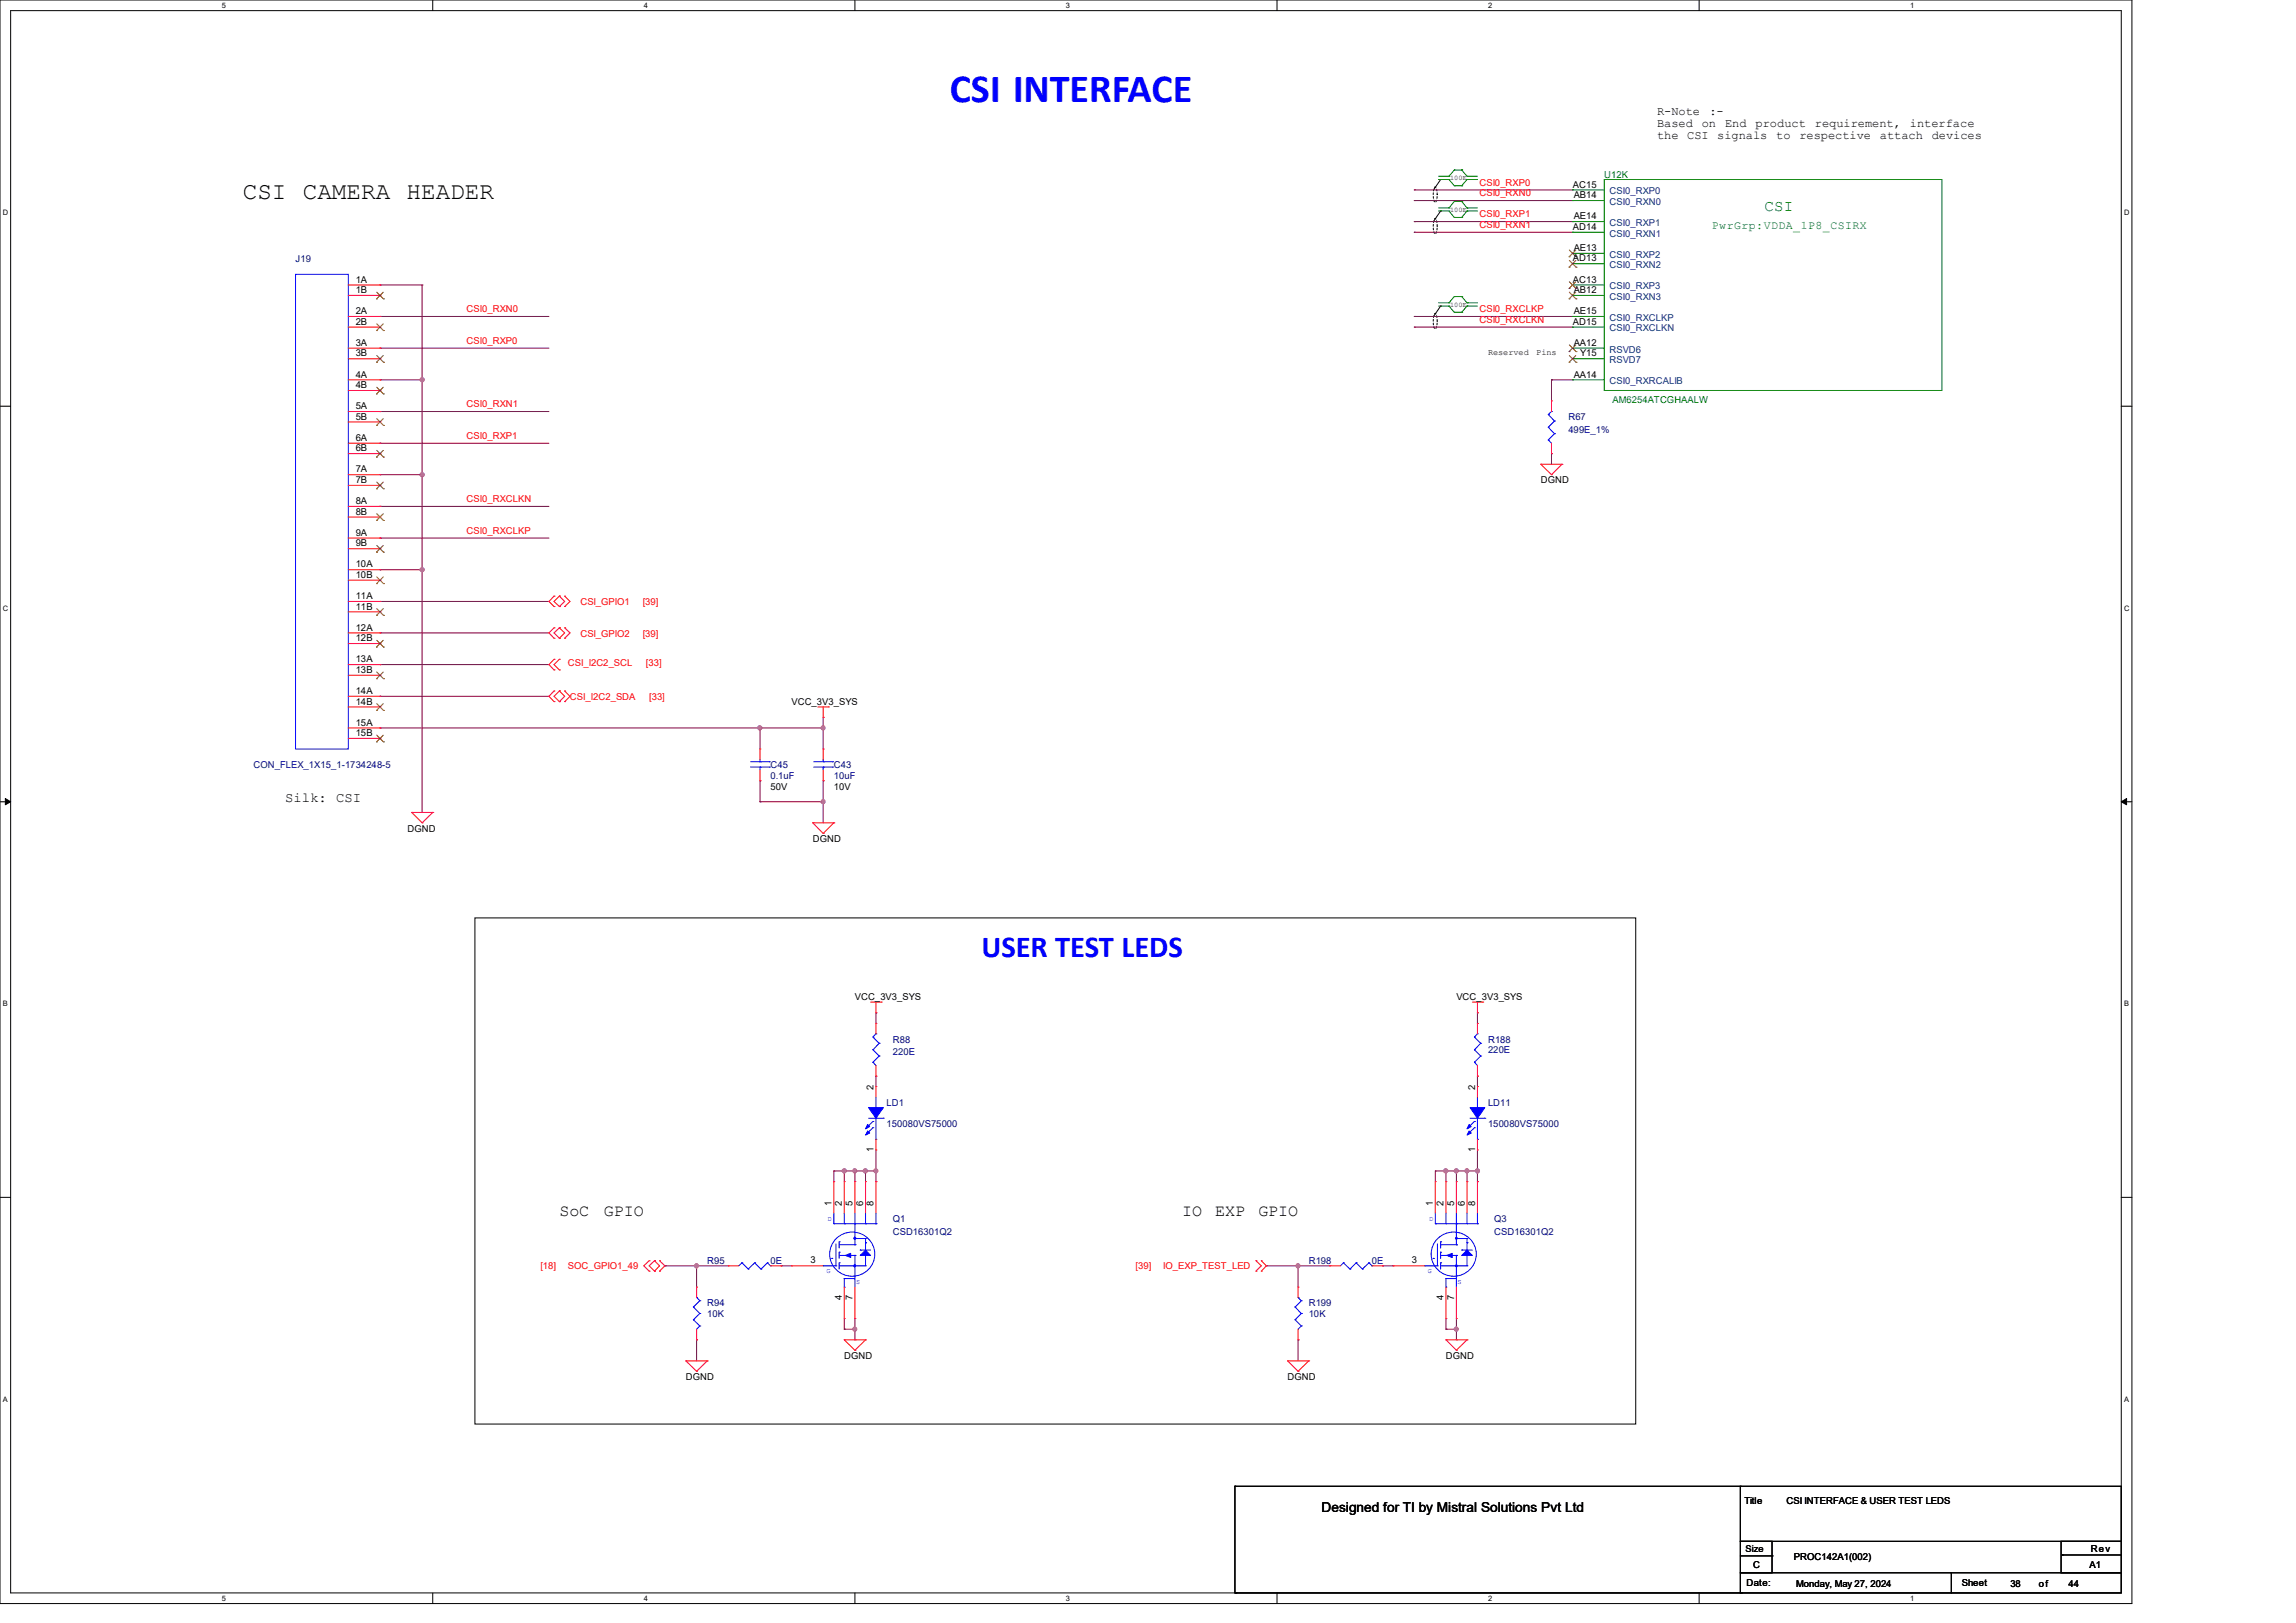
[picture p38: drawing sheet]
<svg xmlns="http://www.w3.org/2000/svg" width="420mm" height="297mm" viewBox="0 0 420 297" stroke-linecap="round" stroke-linejoin="round" font-family="sans-serif">
<defs><g id="words">
<text font-size="7.3" fill="#00f" x="173.7" y="18.6">CSI INTERFACE</text>
<text font-size="5.6" fill="#00f" x="179.5" y="175.2">USER TEST LEDS</text>
<text font-size="4.4" x="44.4" y="36.4">CSI CAMERA HEADER</text>
<g font-size="3">
<text x="102.3" y="222.5">SoC</text>
<text x="110.5" y="222.5">GPIO</text>
<text x="216.2" y="222.5">IO</text>
<text x="222.3" y="222.5">EXP</text>
<text x="230.2" y="222.5">GPIO</text>
</g>
<text font-size="2.9" fill="#008000" x="322.8" y="38.6">CSI</text>
<g font-size="2.5">
<text x="52.2" y="146.9">Silk: CSI</text>
<text x="241.7" y="276.8">Designed for TI by Mistral Solutions Pvt Ltd</text>
</g>
<g font-size="2.2">
<text x="303.1" y="21.1">R-Note</text>
<text x="303.1" y="23.3">Based</text>
<text x="311.3" y="23.3">on</text>
<text x="312.7" y="21.1">:-</text>
<text x="315.5" y="23.3">End</text>
<text x="321.1" y="23.3">product</text>
<text x="332" y="23.3">requirement,</text>
<text x="349.4" y="23.3">interface</text>
<text x="303.1" y="25.5">the</text>
<text x="308.6" y="25.5">CSI</text>
<text x="314.1" y="25.5">signals</text>
<text x="324.9" y="25.5">to</text>
<text x="329.1" y="25.5">respective</text>
<text x="343.9" y="25.5">attach</text>
<text x="353.4" y="25.5">devices</text>
</g>
<text font-size="2.1" fill="#008000" x="313.1" y="41.8">PwrGrp:VDDA_1P8_CSIRX</text>
<g font-size="1.7" fill="#f00">
<text x="270.6" y="34">CSI0_RXP0</text>
<text x="270.6" y="35.9">CSI0_RXN0</text>
<text x="270.6" y="39.7">CSI0_RXP1</text>
<text x="270.6" y="41.7">CSI0_RXN1</text>
<text x="85.3" y="57.1">CSI0_RXN0</text>
<text x="270.6" y="57.1">CSI0_RXCLKP</text>
<text x="270.6" y="59.1">CSI0_RXCLKN</text>
<text x="85.3" y="62.9">CSI0_RXP0</text>
<text x="85.3" y="74.5">CSI0_RXN1</text>
<text x="85.3" y="80.3">CSI0_RXP1</text>
<text x="85.3" y="91.9">CSI0_RXCLKN</text>
<text x="85.3" y="97.7">CSI0_RXCLKP</text>
<text x="106.2" y="110.7">CSI_GPIO1</text>
<text x="117.6" y="110.7">[39]</text>
<text x="106.2" y="116.5">CSI_GPIO2</text>
<text x="117.6" y="116.5">[39]</text>
<text x="103.9" y="121.9">CSI_I2C2_SCL</text>
<text x="118.1" y="121.9">[33]</text>
<text x="104.3" y="128.1">CSI_I2C2_SDA</text>
<text x="118.7" y="128.1">[33]</text>
<text x="98.8" y="232.3">[18]</text>
<text x="103.9" y="232.3">SOC_GPIO1_49</text>
<text x="207.7" y="232.3">[39]</text>
<text x="212.8" y="232.3">IO_EXP_TEST_LED</text>
</g>
<g font-size="1.7">
<text x="287.7" y="34.3">AC15</text>
<text x="287.9" y="36.3">AB14</text>
<text x="287.9" y="40.1">AE14</text>
<text x="287.7" y="42.1">AD14</text>
<text x="287.7" y="47.8">AD13</text>
<text x="287.9" y="45.9">AE13</text>
<text x="65.1" y="51.7">1A</text>
<text x="65.1" y="53.6">1B</text>
<text x="287.7" y="51.7">AC13</text>
<text x="287.9" y="53.6">AB12</text>
<text x="65.1" y="57.5">2A</text>
<text x="65.1" y="59.4">2B</text>
<text x="287.7" y="59.4">AD15</text>
<text x="287.9" y="57.5">AE15</text>
<text x="65.1" y="63.3">3A</text>
<text x="65.1" y="65.2">3B</text>
<text x="287.9" y="63.3">AA12</text>
<text x="289" y="65.2">Y15</text>
<text x="65.1" y="69.1">4A</text>
<text x="65.1" y="71">4B</text>
<text x="287.9" y="69.1">AA14</text>
<text x="65.1" y="74.9">5A</text>
<text x="65.1" y="76.8">5B</text>
<text x="65.1" y="80.7">6A</text>
<text x="65.1" y="82.6">6B</text>
<text x="65.1" y="86.4">7A</text>
<text x="65.1" y="88.4">7B</text>
<text x="281.8" y="88.5">DGND</text>
<text x="65.1" y="92.2">8A</text>
<text x="65.1" y="94.2">8B</text>
<text x="65.1" y="98">9A</text>
<text x="65.1" y="100">9B</text>
<text x="65.1" y="103.8">10A</text>
<text x="65.1" y="105.7">10B</text>
<text x="65.1" y="109.6">11A</text>
<text x="65.1" y="111.5">11B</text>
<text x="65.1" y="115.4">12A</text>
<text x="65.1" y="117.3">12B</text>
<text x="65.1" y="121.2">13A</text>
<text x="65.1" y="123.1">13B</text>
<text x="65.1" y="127">14A</text>
<text x="65.1" y="128.9">14B</text>
<text x="144.8" y="129">VCC_3V3_SYS</text>
<text x="65.1" y="132.8">15A</text>
<text x="65.1" y="134.7">15B</text>
<text x="140.9" y="144.5">50V</text>
<text x="152.5" y="144.5">10V</text>
<text x="74.5" y="152.2">DGND</text>
<text x="148.7" y="154.1">DGND</text>
<text x="156.4" y="183.1">VCC_3V3_SYS</text>
<text x="266.4" y="183.1">VCC_3V3_SYS</text>
<text x="159.8" y="199.4" transform="rotate(-90 159.8 199.4)">2</text>
<text x="269.8" y="199.4" transform="rotate(-90 269.8 199.4)">2</text>
<text x="159.8" y="210.8" transform="rotate(-90 159.8 210.8)">1</text>
<text x="269.8" y="210.8" transform="rotate(-90 269.8 210.8)">1</text>
<text x="152.1" y="220.6" transform="rotate(-90 152.1 220.6)">1</text>
<text x="154" y="220.6" transform="rotate(-90 154 220.6)">2</text>
<text x="156" y="220.6" transform="rotate(-90 156 220.6)">5</text>
<text x="157.9" y="220.6" transform="rotate(-90 157.9 220.6)">6</text>
<text x="159.8" y="220.6" transform="rotate(-90 159.8 220.6)">8</text>
<text x="262.1" y="220.6" transform="rotate(-90 262.1 220.6)">1</text>
<text x="264.1" y="220.6" transform="rotate(-90 264.1 220.6)">2</text>
<text x="266" y="220.6" transform="rotate(-90 266 220.6)">5</text>
<text x="267.9" y="220.6" transform="rotate(-90 267.9 220.6)">6</text>
<text x="269.8" y="220.6" transform="rotate(-90 269.8 220.6)">8</text>
<text x="148.2" y="231.2">3</text>
<text x="258.3" y="231.2">3</text>
<text x="154" y="237.9" transform="rotate(-90 154 237.9)">4</text>
<text x="156" y="237.9" transform="rotate(-90 156 237.9)">7</text>
<text x="264.1" y="237.9" transform="rotate(-90 264.1 237.9)">4</text>
<text x="266" y="237.9" transform="rotate(-90 266 237.9)">7</text>
<text x="154.4" y="248.7">DGND</text>
<text x="264.5" y="248.7">DGND</text>
<text x="125.5" y="252.6">DGND</text>
<text x="235.5" y="252.6">DGND</text>
<text x="319.1" y="275.2">Title</text>
<text x="326.8" y="275.2">CSI INTERFACE &amp; USER TEST LEDS</text>
<text x="319.3" y="284">Size</text>
<text x="320.7" y="286.9">C</text>
<text x="328.2" y="285.4">PROC142A1(002)</text>
<text x="382.2" y="286.9">A1</text>
<text x="382.4" y="284.1">Rev</text>
<text x="319.5" y="290.2">Date:</text>
<text x="328.6" y="290.4">Monday, May 27, 2024</text>
<text x="358.9" y="290.2">Sheet</text>
<text x="367.7" y="290.4">38</text>
<text x="373" y="290.4">of</text>
<text x="378.4" y="290.4">44</text>
</g>
<g font-size="1.7" fill="#008000">
<text x="293.4" y="32.5">U12K</text>
<text x="295" y="73.8">AM6254ATCGHAALW</text>
</g>
<g font-size="1.7" fill="#004080">
<text x="294.4" y="35.6">CSI0_RXP0</text>
<text x="294.4" y="37.5">CSI0_RXN0</text>
<text x="294.4" y="41.4">CSI0_RXP1</text>
<text x="294.4" y="43.3">CSI0_RXN1</text>
<text x="294.4" y="47.2">CSI0_RXP2</text>
<text x="294.4" y="49.1">CSI0_RXN2</text>
<text x="294.4" y="53">CSI0_RXP3</text>
<text x="294.4" y="54.9">CSI0_RXN3</text>
<text x="294.4" y="58.7">CSI0_RXCLKP</text>
<text x="294.4" y="64.5">RSVD6</text>
<text x="294.4" y="60.7">CSI0_RXCLKN</text>
<text x="294.4" y="66.5">RSVD7</text>
<text x="294.4" y="70.3">CSI0_RXRCALIB</text>
</g>
<g font-size="1.7" fill="#000080">
<text x="54.1" y="48">J19</text>
<text x="286.9" y="76.9">R67</text>
<text x="286.9" y="79.2">499E_1%</text>
<text x="46.4" y="140.6">CON_FLEX_1X15_1-1734248-5</text>
<text x="140.9" y="140.6">C45</text>
<text x="140.9" y="142.5">0.1uF</text>
<text x="152.5" y="140.6">C43</text>
<text x="152.5" y="142.5">10uF</text>
<text x="163.3" y="190.8">R88</text>
<text x="272.2" y="190.8">R188</text>
<text x="163.3" y="193.1">220E</text>
<text x="272.2" y="192.7">220E</text>
<text x="162.2" y="202.4">LD1</text>
<text x="272.2" y="202.4">LD11</text>
<text x="162.2" y="206.2">150080VS75000</text>
<text x="272.2" y="206.2">150080VS75000</text>
<text x="163.3" y="223.6">Q1</text>
<text x="163.3" y="225.9">CSD16301Q2</text>
<text x="273.3" y="223.6">Q3</text>
<text x="273.3" y="225.9">CSD16301Q2</text>
<text x="129.4" y="231.3">R95</text>
<text x="140.9" y="231.3">0E</text>
<text x="239.4" y="231.3">R198</text>
<text x="250.9" y="231.3">0E</text>
<text x="129.4" y="239.1">R94</text>
<text x="239.4" y="239.1">R199</text>
<text x="129.4" y="241">10K</text>
<text x="239.4" y="241">10K</text>
</g>
<g font-size="1.6">
<text x="272.2" y="64.9">Reserved</text>
<text x="281" y="64.9">Pins</text>
</g>
<g font-size="1.4">
<text x="40.6" y="1.4">5</text>
<text x="117.8" y="1.4">4</text>
<text x="195" y="1.4">3</text>
<text x="272.2" y="1.4">2</text>
<text x="349.4" y="1.4">1</text>
<text x=".5" y="39.4">D</text>
<text x="388.5" y="39.4">D</text>
<text x=".5" y="111.8">C</text>
<text x="388.5" y="111.8">C</text>
<text x=".5" y="184.2">B</text>
<text x="388.5" y="184.2">B</text>
<text x=".5" y="256.5">A</text>
<text x="388.5" y="256.5">A</text>
<text x="40.6" y="292.9">5</text>
<text x="117.8" y="292.9">4</text>
<text x="195" y="292.9">3</text>
<text x="272.2" y="292.9">2</text>
<text x="349.4" y="292.9">1</text>
</g>
<g font-size="1.3">
<text x="265.3" y="32.9">100E</text>
<text x="265.3" y="38.7">100E</text>
<text x="265.3" y="56.1">100E</text>
</g>
<g font-size="1.3" fill="#00f">
<text x="151.3" y="223.5">D</text>
<text x="261.4" y="223.5">D</text>
<text x="151.2" y="232.9">G</text>
<text x="261.2" y="232.9">G</text>
<text x="156.6" y="235">S</text>
<text x="266.6" y="235">S</text>
</g>
</g></defs>
<path d="M0 0h390v293.5h-390zM1.9 1.9h386.1v289.6h-386.1z" fill="none" stroke="#000" stroke-width=".18"/>
<g fill="#fff">
<path d="M40.6 .2h.7v1.5h-.7z"/>
<path d="M40.6 291.7h.7v1.5h-.7z"/>
</g>
<path d="M79.2 0v1.9M79.2 291.5v2" fill="none" stroke="#000" stroke-width=".18"/>
<g fill="#fff">
<path d="M117.8 .2h.7v1.5h-.7z"/>
<path d="M117.8 291.7h.7v1.5h-.7z"/>
</g>
<path d="M156.4 0v1.9M156.4 291.5v2" fill="none" stroke="#000" stroke-width=".18"/>
<g fill="#fff">
<path d="M195 .2h.7v1.5h-.7z"/>
<path d="M195 291.7h.7v1.5h-.7z"/>
</g>
<path d="M233.6 0v1.9M233.6 291.5v2" fill="none" stroke="#000" stroke-width=".18"/>
<g fill="#fff">
<path d="M272.2 .2h.8v1.5h-.8z"/>
<path d="M272.2 291.7h.8v1.5h-.8z"/>
</g>
<path d="M310.8 0v1.9M310.8 291.5v2" fill="none" stroke="#000" stroke-width=".18"/>
<g fill="#fff">
<path d="M349.4 .2h.8v1.5h-.8z"/>
<path d="M349.4 291.7h.8v1.5h-.8z"/>
<path d="M.5 38.1h1v1.6h-1z"/>
<path d="M388.5 38.1h1v1.6h-1z"/>
<path d="M.5 110.5h1v1.6h-1z"/>
<path d="M388.5 110.5h1v1.6h-1z"/>
</g>
<path d="M0 74.3h1.9M388 74.3h2" fill="none" stroke="#000" stroke-width=".18"/>
<g fill="#fff">
<path d="M.5 182.9h.9v1.5h-.9z"/>
<path d="M388.5 182.9h.9v1.5h-.9z"/>
</g>
<path d="M0 146.7h1.9M388 146.7h2" fill="none" stroke="#000" stroke-width=".18"/>
<path d="M1 146.1l.9 .6-.9 .6zM388 146.7l1-.6v1.2z" fill="#000" stroke="#000" stroke-width=".18"/>
<g fill="#fff">
<path d="M.5 255.3h.9v1.5h-.9z"/>
<path d="M388.5 255.3h.9v1.5h-.9z"/>
</g>
<g fill="none" stroke="#000" stroke-width=".18">
<path d="M263.5 32.9h.1M263.5 38.6h.1M263.5 32.9l-1.2 1.7M263.5 38.6l-1.2 1.7M263.5 56h.1M263.5 56l-1.2 1.7M86.9 168h212.3v92.6h-212.3zM0 219.1h1.9M388 219.1h2M225.9 272h.1M225.9 272h92.6M225.9 272v19.5"/>
<path d="M318.3 272h69.7v10.1h-69.7zM225.9 291.5h.1M226.1 291.5h.1M226.1 291.5h92.6M318.3 282.1h5.8v5.7h-5.8zM318.3 287.8h38.7v3.7h-38.7zM318.3 284.7h5.8M324.1 284.7h.1M357 287.8h31v3.7h-31zM377 282.1h11v5.7h-11zM377.2 284.6h.1M377.2 284.6h10.8"/>
</g>
<g fill="none" stroke="#008000" stroke-width=".18">
<path d="M263.1 32.9h1.9M263.1 32.3h1.9M263.1 38.6h1.9M263.1 38.1h1.9M265 32.9h.1M265 32.3h.1M265 38.6h.1M265 38.1h.1M265 32.9l1 1.1M265 38.6l1 1.2M266 34h.1M266 31.1h.1"/>
<path d="M266 39.8h.1M266 36.9h.1M266 31.1h1.4M266 31.1l-1 1.2M266 34h1.4M266 36.9h1.4M266 36.9l-1 1.2M266 39.8h1.4M267.4 34h.1M267.4 31.1h.1M267.4 39.8h.1M267.4 36.9h.1"/>
<path d="M267.4 31.1l1 1.2M267.4 36.9l1 1.2M268.4 32.9h.1M268.4 32.3h.1M268.4 38.6h.1M268.4 38.1h.1M268.4 32.9l-1 1.1M268.4 32.9h1.9M268.4 32.3h1.9M268.4 38.6l-1 1.2M268.4 38.6h1.9M268.4 38.1h1.9"/>
<path d="M287.7 36.7h.1M287.7 34.8h.1M287.7 36.7h5.8M287.7 34.8h5.8M293.5 32.9h61.7v38.6h-61.7zM263.1 56h1.9M263.1 55.4h1.9M265 56h.1M265 55.4h.1M265 56l1 1.1M266 57.1h.1M266 54.3h.1"/>
<path d="M266 54.3h1.4M266 54.3l-1 1.1M266 57.1h1.4M267.4 57.1h.1M267.4 54.3h.1M267.4 54.3l1 1.1M268.4 56h.1M268.4 55.4h.1M268.4 56l-1 1.1M268.4 56h1.9M268.4 55.4h1.9M287.7 42.5h.1"/>
<path d="M287.7 40.6h.1M287.7 46.4h.1M287.7 48.3h.1M287.7 54.1h.1M287.7 52.2h.1M287.7 59.9h.1M287.7 57.9h.1M287.7 42.5h5.8M287.7 40.6h5.8M287.7 46.4h5.8M287.7 48.3h5.8M287.7 54.1h5.8"/>
<path d="M287.7 52.2h5.8M287.7 59.9h5.8M287.7 57.9h5.8M287.7 65.7h.1M287.7 63.7h.1M287.7 69.5h.1M287.7 65.7h5.8M287.7 63.7h5.8M287.7 69.5h5.8"/>
</g>
<path d="M262.4 34.3l.1-.1a2.97 2.97 0 0 1 0 2.8 3 3 0 0 1-.1-2.7zM262.4 40.1l.1-.1a2.97 2.97 0 0 1 0 2.8 3 3 0 0 1-.1-2.7zM262.4 57.5l.1-.1a2.97 2.97 0 0 1 0 2.8 3 3 0 0 1-.1-2.7z" fill="none" stroke="#000" stroke-width=".18" stroke-dasharray=".3"/>
<g fill="none" stroke="#800040" stroke-width=".18">
<path d="M258.7 34.8h.1M258.7 36.7h.1M258.7 34.8h29M258.7 36.7h29M69.5 52.2h.1M69.5 57.9h.1M69.5 57.9h30.9M69.5 52.2h7.7M77.2 52.2h.1M77.2 52.2v96.5M258.7 40.6h.1M258.7 42.5h.1"/>
<path d="M258.7 57.9h.1M258.7 59.9h.1M258.7 40.6h29M258.7 42.5h29M258.7 57.9h29M258.7 59.9h29M69.5 69.5h.1M69.5 63.7h.1M69.5 75.3h.1M69.5 69.5h7.7M69.5 63.7h30.9M69.5 75.3h30.9"/>
<path d="M77.2 69.5h.1M283.8 69.5h.1M283.8 69.5h3.9M283.8 69.5v3.9M69.5 86.9h.1M69.5 81.1h.1M69.5 98.5h.1M69.5 92.7h.1M69.5 86.9h7.7M69.5 81.1h30.9M69.5 98.5h30.9M69.5 92.7h30.9"/>
<path d="M77.2 86.9h.1M283.8 83h.1M283.8 83v2M69.5 104.3h.1M69.5 110.1h.1M69.5 115.8h.1M69.5 104.3h7.7M69.5 110.1h30.9M69.5 115.8h30.9M77.2 104.3h.1M69.5 133.2h.1M69.5 121.6h.1"/>
<path d="M69.5 127.4h.1M69.5 133.2h81.1M69.5 121.6h30.9M69.5 127.4h30.9M139 133.2h.1M139 133.2v3.9M150.6 131.3h.1M150.6 133.2h.1M150.6 131.3v5.8M139 142.9h.1M139 146.7h.1M139 142.9v3.8"/>
<path d="M139 146.7h11.6M150.6 142.9h.1M150.6 146.7h.1M150.6 142.9v7.7M160.2 185.3h.1M160.2 196.9h.1M160.2 185.3v2M160.2 196.9v1.9M270.3 185.3h.1M270.3 196.9h.1M270.3 185.3v2M270.3 196.9v1.9"/>
<path d="M152.5 214.3h.1M152.5 214.3v1.9M152.5 214.3h7.7M154.4 214.3h.1M154.4 214.3v1.9M156.4 214.3h.1M156.4 214.3v1.9M158.3 214.3h.1M158.3 214.3v1.9M160.2 214.3h.1M160.2 216.2h.1M160.2 210.4v5.8"/>
<path d="M262.6 214.3h.1M262.6 214.3h7.7M262.6 214.3v1.9M264.5 214.3h.1M264.5 214.3v1.9M266.4 214.3h.1M266.4 214.3v1.9M268.4 214.3h.1M268.4 214.3v1.9M270.3 214.3h.1M270.3 216.2h.1M270.3 210.4v5.8"/>
<path d="M121.6 231.6h.1M121.6 231.6h11.6M127.4 231.6h.1M127.4 231.6v3.9M142.9 231.6h.1M142.9 231.6h1.9M231.6 231.6h.1M231.6 231.6h11.6M237.4 231.6h.1M237.4 231.6v3.9M252.9 231.6h.1M252.9 231.6h1.9"/>
<path d="M127.4 245.2h.1M127.4 245.2v3.8M154.4 243.2h.1M154.4 241.3v1.9M154.4 243.2h2M156.4 243.2h.1M156.4 245.2h.1M156.4 241.3v3.9M237.4 245.2h.1M237.4 245.2v3.8M264.5 243.2h.1M264.5 243.2h1.9"/>
<path d="M264.5 241.3v1.9M266.4 243.2h.1M266.4 245.2h.1M266.4 241.3v3.9"/>
</g>
<g fill="#f0f" stroke="#f0f" stroke-width=".18">
<circle cx="77.2" cy="86.9" r=".38"/>
<circle cx="77.2" cy="69.5" r=".38"/>
<circle cx="77.2" cy="104.2" r=".38"/>
<circle cx="139" cy="133.2" r=".38"/>
<circle cx="150.5" cy="146.7" r=".37"/>
<circle cx="150.5" cy="133.2" r=".37"/>
<circle cx="156.3" cy="243.2" r=".37"/>
<circle cx="127.4" cy="231.6" r=".37"/>
<circle cx="237.4" cy="231.6" r=".37"/>
<circle cx="266.4" cy="243.2" r=".37"/>
<circle cx="160.2" cy="214.3" r=".37"/>
<circle cx="154.4" cy="214.3" r=".38"/>
<circle cx="156.3" cy="214.3" r=".37"/>
<circle cx="158.3" cy="214.3" r=".38"/>
<circle cx="264.5" cy="214.3" r=".38"/>
<circle cx="266.4" cy="214.3" r=".37"/>
<circle cx="268.3" cy="214.3" r=".37"/>
<circle cx="270.3" cy="214.3" r=".38"/>
</g>
<g fill="none" stroke="#f00" stroke-width=".18">
<path d="M63.7 52.2h5.8M63.7 57.9h5.8M63.7 54.1h5.8M63.7 59.9h5.8M69.5 52.2h.1M69.5 57.9h.1M69.5 54.1h.1M69.5 59.9h.1M63.7 63.7h5.8M63.7 69.5h5.8M63.7 65.7h5.8M63.7 71.5h5.8"/>
<path d="M63.7 75.3h5.8M63.7 77.2h5.8M69.5 63.7h.1M69.5 69.5h.1M69.5 65.7h.1M69.5 71.5h.1M69.5 75.3h.1M69.5 77.2h.1M283.8 73.4h.1M283.8 73.4v1.9M63.7 81.1h5.8M63.7 83h5.8"/>
<path d="M63.7 86.9h5.8M63.7 88.8h5.8M63.7 92.7h5.8M63.7 94.6h5.8M63.7 98.5h5.8M69.5 81.1h.1M69.5 83h.1M69.5 86.9h.1M69.5 88.8h.1M69.5 92.7h.1M69.5 94.6h.1M69.5 98.5h.1"/>
<path d="M281.9 85h.1M281.9 85h3.8M281.9 85l1.9 1.9M283.8 86.9h.1M283.8 83h.1M283.8 81.1v1.9M285.7 85h.1M285.7 85l-1.9 1.9M63.7 100.4h5.8M63.7 110.1h5.8M63.7 112h5.8M63.7 115.8h5.8"/>
<path d="M63.7 117.8h5.8M63.7 104.3h5.8M63.7 106.2h5.8M69.5 100.4h.1M69.5 110.1h.1M69.5 112h.1M69.5 115.8h.1M69.5 117.8h.1M69.5 104.3h.1M69.5 106.2h.1M101.3 109.1h.1M101.3 111h.1"/>
<path d="M101.3 114.9h.1M101.3 116.8h.1M101.3 109.1l-.9 1 .9 .9M101.3 114.9l-.9 .9 .9 1M102.3 111h.1M102.3 109.1h.1M102.3 116.8h.1M102.3 114.9h.1M102.3 109.1l-1 1 1 .9M102.3 109.1l1 1-1 .9M102.3 114.9l-1 .9 1 1M102.3 114.9l1 .9-1 1"/>
<path d="M103.3 109.1h.1M103.3 111h.1M103.3 114.9h.1M103.3 116.8h.1M103.3 109.1l1 1-1 .9M103.3 114.9l1 .9-1 1M63.7 129.4h5.8M63.7 121.6h5.8M63.7 123.6h5.8M63.7 127.4h5.8M63.7 133.2h5.8M63.7 135.1h5.8"/>
<path d="M69.5 121.6h.1M69.5 123.6h.1M69.5 127.4h.1M69.5 129.4h.1M69.5 133.2h.1M69.5 135.1h.1M101.3 122.6h.1M101.3 120.6h.1M101.3 126.4h.1M101.3 128.4h.1M101.3 120.6l-.9 1 .9 1M101.3 126.4l-.9 1 .9 1"/>
<path d="M102.3 120.6h.1M102.3 122.6h.1M102.3 128.4h.1M102.3 126.4h.1M102.3 120.6l-1 1 1 1M102.3 126.4l-1 1 1 1M102.3 126.4l1 1-1 1M103.3 126.4h.1M103.3 128.4h.1M103.3 126.4l1 1-1 1M139 137.1h.1M139 137.1v1.9"/>
<path d="M149.6 129.4h2M150.6 131.3h.1M150.6 137.1h.1M150.6 129.4v1.9M150.6 137.1v1.9M151.6 129.4h.1M75.3 148.7h.1M75.3 148.7h3.9M75.3 148.7l1.9 1.9M77.2 150.6h.1M79.2 148.7h.1M79.2 148.7l-2 1.9"/>
<path d="M139 142.9h.1M139 140.9v2M148.7 150.6h.1M148.7 150.6h3.8M148.7 150.6l1.9 1.9M150.6 152.5h.1M150.6 142.9h.1M150.6 140.9v2M152.5 150.6h.1M152.5 150.6l-1.9 1.9M159.3 183.4h1.9M160.2 185.3h.1"/>
<path d="M160.2 198.8h.1M160.2 196.9h.1M160.2 187.3h.1M160.2 183.4v1.9M160.2 187.3v1.9M160.2 195v1.9M160.2 198.8v2M161.2 183.4h.1M269.3 183.4h1.9M270.3 185.3h.1M270.3 198.8h.1M270.3 196.9h.1"/>
<path d="M270.3 187.3h.1M270.3 183.4v1.9M270.3 187.3v1.9M270.3 195v1.9M270.3 198.8v2M271.2 183.4h.1M152.5 216.2h.1M152.5 216.2v5.8M154.4 216.2h.1M154.4 216.2v5.8M156.4 216.2h.1M156.4 216.2v5.8"/>
<path d="M158.3 216.2h.1M158.3 216.2v5.8M160.2 216.2h.1M160.2 210.4h.1M160.2 208.5v1.9M160.2 216.2v5.8M262.6 216.2h.1M262.6 216.2v5.8M264.5 216.2h.1M264.5 216.2v5.8M266.4 216.2h.1M266.4 216.2v5.8"/>
<path d="M268.4 216.2h.1M268.4 216.2v5.8M270.3 216.2h.1M270.3 210.4h.1M270.3 208.5v1.9M270.3 216.2v5.8M118.7 230.7h.1M118.7 232.6h.1M118.7 230.7l-.9 .9 .9 1M119.7 232.6h.1M119.7 230.7h.1M119.7 230.7l.9 .9-.9 1"/>
<path d="M119.7 230.7l-1 .9 1 1M120.6 230.7h.1M120.6 232.6h.1M120.6 230.7l1 .9-1 1M127.4 235.5h.1M127.4 235.5v1.9M133.2 231.6h.1M133.2 231.6h1.9M140.9 231.6h2M142.9 231.6h.1M144.8 231.6h.1M144.8 231.6h5.8"/>
<path d="M154.4 235.5v5.8M156.4 235.5v5.8M229.7 230.7h.1M229.7 232.6h.1M229.7 230.7l1 .9-1 1M230.7 232.6h.1M230.7 230.7h.1M230.7 230.7l.9 .9-.9 1M237.4 235.5h.1M237.4 235.5v1.9M243.2 231.6h.1M243.2 231.6h2"/>
<path d="M251 231.6h1.9M252.9 231.6h.1M254.8 231.6h.1M254.8 231.6h5.8M264.5 235.5v5.8M266.4 235.5v5.8M125.5 249h.1M125.5 249h3.9M125.5 249l1.9 2M127.4 251h.1M127.4 245.2h.1M127.4 243.2v2"/>
<path d="M129.4 249h.1M129.4 249l-2 2M154.4 245.2h.1M154.4 241.3h.1M154.4 245.2h3.9M154.4 245.2l2 1.9M156.4 247.1h.1M156.4 241.3h.1M158.3 245.2h.1M158.3 245.2l-1.9 1.9M235.5 249h.1M235.5 249h3.9"/>
<path d="M235.5 249l1.9 2M237.4 251h.1M237.4 245.2h.1M237.4 243.2v2M239.4 249h.1M239.4 249l-2 2M264.5 245.2h.1M264.5 241.3h.1M264.5 245.2h3.9M264.5 245.2l1.9 1.9M266.4 247.1h.1M266.4 241.3h.1"/>
<path d="M268.4 245.2h.1M268.4 245.2l-2 1.9"/>
</g>
<g fill="none" stroke="#00f" stroke-width=".18">
<path d="M54.1 50.2h9.6v86.9h-9.6zM283.2 78.2h.1M283.2 75.9h.1M283.2 78.2l1.2 1.2M283.2 75.9l1.2 1.1M283.8 75.3h.1M283.8 75.3l-.6 .6M284.4 79.4h.1M284.4 77h.1M284.4 79.4l-1.2 1.1M284.4 77l-1.2 1.2M283.2 80.5h.1"/>
<path d="M283.2 80.5l.6 .6M137.3 139.4h3.5M139 139.4h.1M139 139v.4M140.8 139.4h.1M148.8 139.4h3.5M150.6 139.4h.1M150.6 139v.4M152.3 139.4h.1M137.3 140.4h3.5M139 140.4h.1M139 140.4v.5"/>
<path d="M140.8 140.4h.1M148.8 140.4h3.5M150.6 140.4h.1M150.6 140.4v.5M152.3 140.4h.1M159.7 194.4h.1M159.7 192.1h.1M159.7 189.8h.1M159.7 194.4l.5 .6M159.7 192.1l1.1 1.2M159.7 189.8l1.1 1.1M160.2 189.2h.1"/>
<path d="M160.2 189.2l-.5 .6M160.8 193.3h.1M160.8 190.9h.1M160.8 193.3l-1.1 1.1M160.8 190.9l-1.1 1.2M269.7 194.4h.1M269.7 192.1h.1M269.7 189.8h.1M269.7 194.4l.6 .6M269.7 192.1l1.1 1.2M269.7 189.8l1.1 1.1M270.3 189.2h.1"/>
<path d="M270.3 189.2l-.6 .6M270.8 193.3h.1M270.8 190.9h.1M270.8 193.3l-1.1 1.1M270.8 190.9l-1.1 1.2M158.9 204.6h2.7M159.7 205.2h.1M159.7 206.4h.1M159.7 205.2l-1.2 1.2M159.7 206.4l-1.2 1.1M160.2 202.7h.1M160.2 208.5h.1"/>
<path d="M160.2 200.8v1.9M160.2 204.6v3.9M161.6 204.6h.1M268.9 204.6h2.7M269.7 205.2h.1M269.7 206.4h.1M269.7 205.2l-1.2 1.2M269.7 206.4l-1.2 1.1M270.3 202.7h.1M270.3 208.5h.1M270.3 200.8v1.9M270.3 204.6v3.9"/>
<path d="M271.6 204.6h.1M126.8 239.2h.1M126.8 239.2l1.2 1.2M127.4 237.4h.1M127.4 237.4l.6 .6M128 238h.1M128 238l-1.2 1.2M135.7 231.1h.1M135.7 231.1l-.6 .5M135.7 231.1l1.2 1.1M136.9 232.2h.1M138 231.1h.1"/>
<path d="M138 231.1l-1.1 1.1M138 231.1l1.2 1.1M139.2 232.2h.1M140.4 231.1h.1M140.4 231.1l-1.2 1.1M140.4 231.1l.5 .5M140.9 231.6h.1M150.6 231.6h.1M150.6 231.6h2.3M152.1 230.3h.1M152.5 223.9h.1M152.5 223.9h7.7"/>
<path d="M152.5 222v1.9M152.9 231.6h.1M152.9 227.6v4M153.5 227.2h.1M153.5 231.1h.1M153.5 229.2h.1M153.5 231.6h4.8M153.5 229.7h2.9M153.5 227.8h2.9M153.5 227.2v1.2M153.5 229.2v1.1M153.5 231.1v1.1"/>
<path d="M154.4 223.9h.1M154.4 235.5h.1M154.4 234h.1M154.4 234h2M154.4 222v1.9M154.4 234v1.5M156.4 223.9h.1M156.4 229.7h.1M156.4 227.8h.1M156.4 226.7h1.9M156.4 222v5.8M156.4 229.7v5.8"/>
<path d="M157.4 228.8h.1M157.4 228.8h1.9M158.3 223.9h.1M158.3 226.7h.1M158.3 231.6h.1M158.3 227.4h.1M158.3 222v1.9M158.3 226.7v4.9M160.2 223.9h.1M160.2 222v1.9M236.9 239.2h.1M236.9 239.2l1.1 1.2"/>
<path d="M237.4 237.4h.1M237.4 237.4l.6 .6M238 238h.1M238 238l-1.1 1.2M245.7 231.1h.1M245.7 231.1l-.5 .5M245.7 231.1l1.2 1.1M246.9 232.2h.1M248.1 231.1h.1M248.1 231.1l-1.2 1.1M248.1 231.1l1.1 1.1M249.2 232.2h.1"/>
<path d="M250.4 231.1h.1M250.4 231.1l-1.2 1.1M250.4 231.1l.6 .5M251 231.6h.1M260.6 231.6h.1M260.6 231.6h2.3M262.2 230.3h.1M262.6 223.9h.1M262.6 222v1.9M262.6 223.9h7.7M262.9 231.6h.1M262.9 227.6v4"/>
<path d="M263.5 227.2h.1M263.5 231.1h.1M263.5 229.2h.1M263.5 231.6h4.9M263.5 229.7h2.9M263.5 227.2v1.2M263.5 229.2v1.1M263.5 231.1v1.1M263.5 227.8h2.9M264.5 223.9h.1M264.5 235.5h.1M264.5 234h.1"/>
<path d="M264.5 222v1.9M264.5 234v1.5M264.5 234h1.9M266.4 223.9h.1M266.4 229.7h.1M266.4 227.8h.1M266.4 222v5.8M266.4 229.7v5.8M266.4 226.7h2M267.4 228.8h.1M267.4 228.8h1.9M268.4 223.9h.1"/>
<path d="M268.4 226.7h.1M268.4 231.6h.1M268.4 227.4h.1M268.4 222v1.9M268.4 226.7v4.9M270.3 223.9h.1M270.3 222v1.9M126.8 241.5h.1M126.8 241.5l1.2 1.2M128 242.7h.1M128 240.4h.1M128 242.7l-.6 .5"/>
<path d="M128 240.4l-1.2 1.1M236.9 241.5h.1M236.9 241.5l1.1 1.2M238 242.7h.1M238 240.4h.1M238 242.7l-.6 .5M238 240.4l-1.1 1.1"/>
<circle cx="155.9" cy="229.5" r="4.1"/>
<circle cx="266" cy="229.5" r="4.1"/>
</g>
<g fill="#00f" stroke="#00f" stroke-width=".18">
<path d="M264.7 229.7l.9-.3v.7z"/>
<path d="M268.4 228.8l.9 .9h-1.9z"/>
<path d="M154.6 229.7l1-.3v.7z"/>
<path d="M157.4 229.7l.9-.9 1 .9z"/>
<path d="M268.9 202.7h2.7l-1.3 1.9z" fill-rule="evenodd"/>
<path d="M268.7 207l.4 .3-.7 .4z" fill-rule="evenodd"/>
<path d="M268.7 205.8l.4 .4-.7 .4z" fill-rule="evenodd"/>
<path d="M158.9 202.7h2.7l-1.4 1.9z" fill-rule="evenodd"/>
<path d="M158.7 207l.4 .3-.8 .4z" fill-rule="evenodd"/>
<path d="M158.7 205.8l.4 .4-.8 .4z" fill-rule="evenodd"/>
<circle cx="266.4" cy="231.6" r=".18"/>
<circle cx="266.4" cy="226.6" r=".18"/>
<circle cx="156.4" cy="231.6" r=".19"/>
<circle cx="156.4" cy="226.6" r=".19"/>
</g>
<g fill="none" stroke="#804000" stroke-width=".18">
<path d="M68.9 54.7h.1M68.9 53.5l1.2 1.2M68.9 59.3l1.2 1.2M70.1 53.5l-1.2 1.2M70.1 59.3l-1.2 1.2M70.1 54.7h.1M287 47h.1M287 48.9h.1M287 54.7h.1M287 52.8h.1M287.1 45.8l1.2 1.2M287.1 47.7l1.2 1.2"/>
<path d="M287.1 53.5l1.2 1.2M287.1 51.6l1.2 1.2M288.2 45.8l-1.2 1.2M288.2 47.7l-1.2 1.2M288.2 53.5l-1.2 1.2M288.2 51.6l-1.2 1.2M288.3 47h.1M288.3 48.9h.1M288.3 54.7h.1M288.3 52.8h.1M68.9 60.5h.1M68.9 66.3h.1"/>
<path d="M68.9 72.1h.1M68.9 77.9h.1M68.9 65.1l1.2 1.2M68.9 70.9l1.2 1.2M68.9 76.6l1.2 1.3M70.1 65.1l-1.2 1.2M70.1 70.9l-1.2 1.2M70.1 76.6l-1.2 1.3M70.1 60.5h.1M70.1 66.3h.1M70.1 72.1h.1M70.1 77.9h.1"/>
<path d="M287 66.3h.1M287 64.3h.1M287.1 65.1l1.2 1.2M287.1 63.1l1.2 1.2M288.2 65.1l-1.2 1.2M288.2 63.1l-1.2 1.2M288.3 66.3h.1M288.3 64.3h.1M68.9 83.7h.1M68.9 89.5h.1M68.9 95.2h.1M68.9 82.4l1.2 1.3"/>
<path d="M68.9 88.2l1.2 1.3M68.9 94l1.2 1.2M68.9 99.8l1.2 1.2M70.1 82.4l-1.2 1.3M70.1 88.2l-1.2 1.3M70.1 94l-1.2 1.2M70.1 99.8l-1.2 1.2M70.1 83.7h.1M70.1 89.5h.1M70.1 95.2h.1M68.9 101h.1M68.9 112.6h.1"/>
<path d="M68.9 118.4h.1M68.9 106.8h.1M68.9 111.4l1.2 1.2M68.9 117.2l1.2 1.2M68.9 105.6l1.2 1.2M70.1 111.4l-1.2 1.2M70.1 117.2l-1.2 1.2M70.1 105.6l-1.2 1.2M70.1 101h.1M70.1 112.6h.1M70.1 118.4h.1M70.1 106.8h.1"/>
<path d="M68.9 124.2h.1M68.9 130h.1M68.9 135.8h.1M68.9 123l1.2 1.2M68.9 128.8l1.2 1.2M68.9 134.5l1.2 1.3M70.1 123l-1.2 1.2M70.1 128.8l-1.2 1.2M70.1 134.5l-1.2 1.3M70.1 124.2h.1M70.1 130h.1M70.1 135.8h.1"/>
</g>
<use href="#words"/>
</svg>
